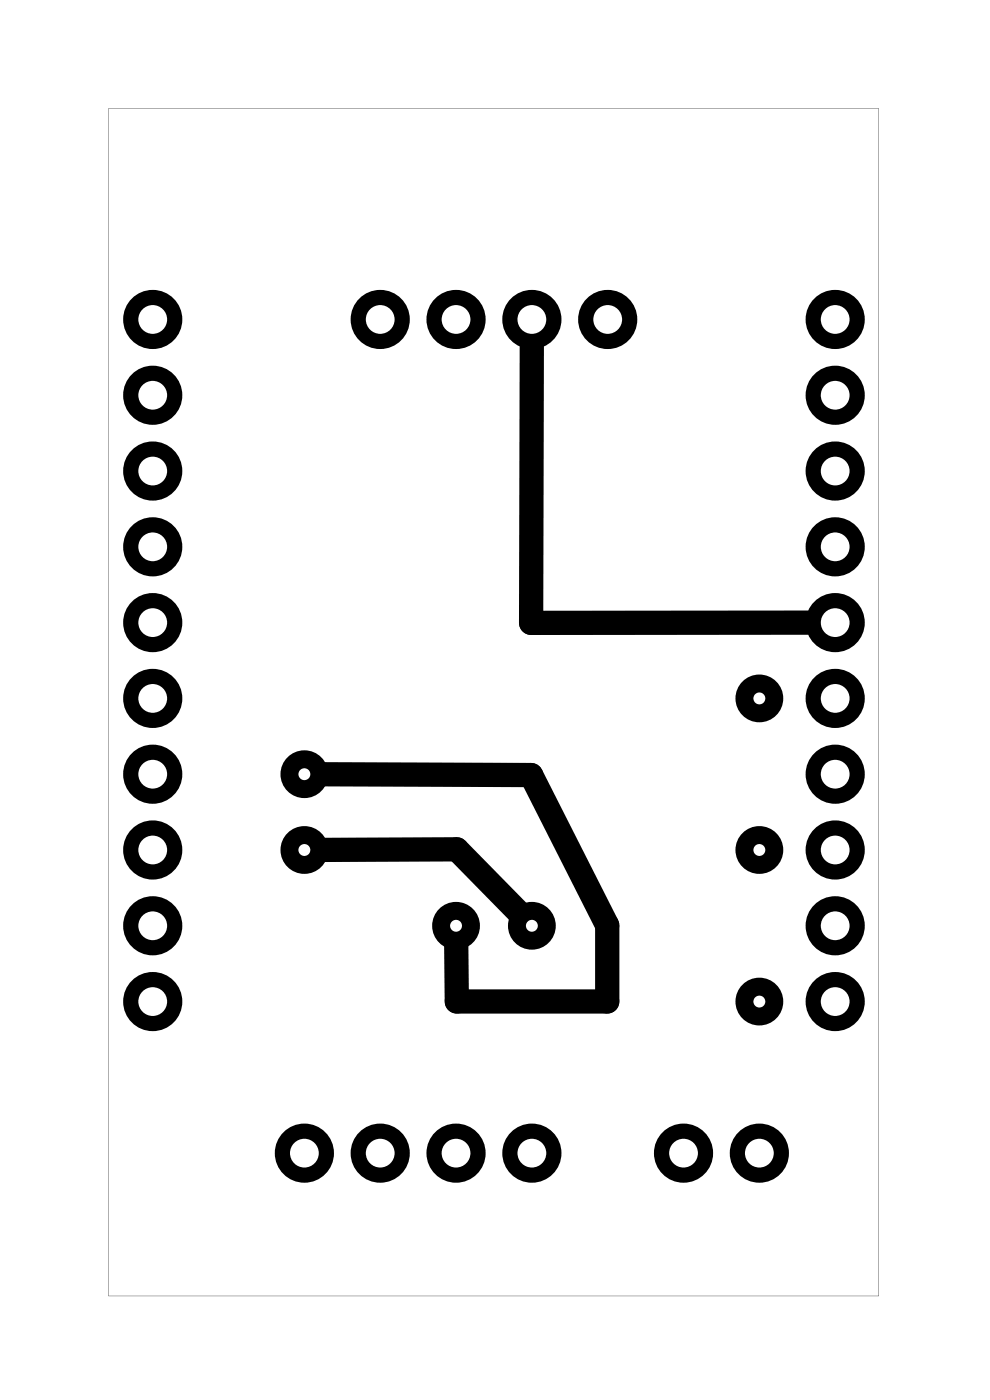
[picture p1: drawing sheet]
<svg xmlns="http://www.w3.org/2000/svg" width="33mm" height="47mm" viewBox="0 0 33 47" stroke-linecap="round" stroke-linejoin="round" font-family="sans-serif">
<path d="M3.6 3.6h25.8v39.8h-25.8zM3.6 3.6v39.8h25.8v-39.8z" fill="#000"/>
<g fill="none" stroke="#000" stroke-width=".6">
<circle cx="10.2" cy="28.5" r=".5"/>
<circle cx="10.2" cy="25.9" r=".5"/>
<circle cx="15.3" cy="31" r=".5"/>
<circle cx="17.8" cy="31" r=".5"/>
<circle cx="25.4" cy="23.4" r=".5"/>
<circle cx="25.4" cy="28.5" r=".5"/>
<circle cx="25.4" cy="33.6" r=".5"/>
</g>
<g fill="none" stroke="#000" stroke-width=".51">
<circle cx="5.1" cy="13.2" r=".74"/>
<circle cx="5.1" cy="10.7" r=".74"/>
<circle cx="5.1" cy="18.3" r=".74"/>
<circle cx="5.1" cy="15.8" r=".74"/>
<circle cx="12.7" cy="10.7" r=".74"/>
<circle cx="15.3" cy="10.7" r=".74"/>
<circle cx="17.8" cy="10.7" r=".74"/>
<circle cx="20.4" cy="10.7" r=".74"/>
<circle cx="28" cy="13.2" r=".74"/>
<circle cx="28" cy="10.7" r=".74"/>
<circle cx="28" cy="18.3" r=".74"/>
<circle cx="28" cy="15.8" r=".74"/>
<circle cx="5.1" cy="33.6" r=".74"/>
<circle cx="5.1" cy="31" r=".74"/>
<circle cx="5.1" cy="20.9" r=".74"/>
<circle cx="5.1" cy="23.4" r=".74"/>
<circle cx="5.1" cy="25.9" r=".74"/>
<circle cx="5.1" cy="28.5" r=".74"/>
<circle cx="10.2" cy="38.6" r=".74"/>
<circle cx="12.7" cy="38.6" r=".74"/>
<circle cx="15.3" cy="38.6" r=".74"/>
<circle cx="17.8" cy="38.6" r=".74"/>
<circle cx="22.9" cy="38.6" r=".74"/>
<circle cx="25.4" cy="38.6" r=".74"/>
<circle cx="28" cy="33.6" r=".74"/>
<circle cx="28" cy="31" r=".74"/>
<circle cx="28" cy="20.9" r=".74"/>
<circle cx="28" cy="23.4" r=".74"/>
<circle cx="28" cy="28.5" r=".74"/>
<circle cx="28" cy="25.9" r=".74"/>
</g>
<path d="M17.8 11.6v9.3h9.3M10.8 25.9l7 .1 2.5 5v2.6h-5v-2M10.8 28.5h4.5l2.1 2.1" fill="none" stroke="#000" stroke-width=".81"/>
</svg>
